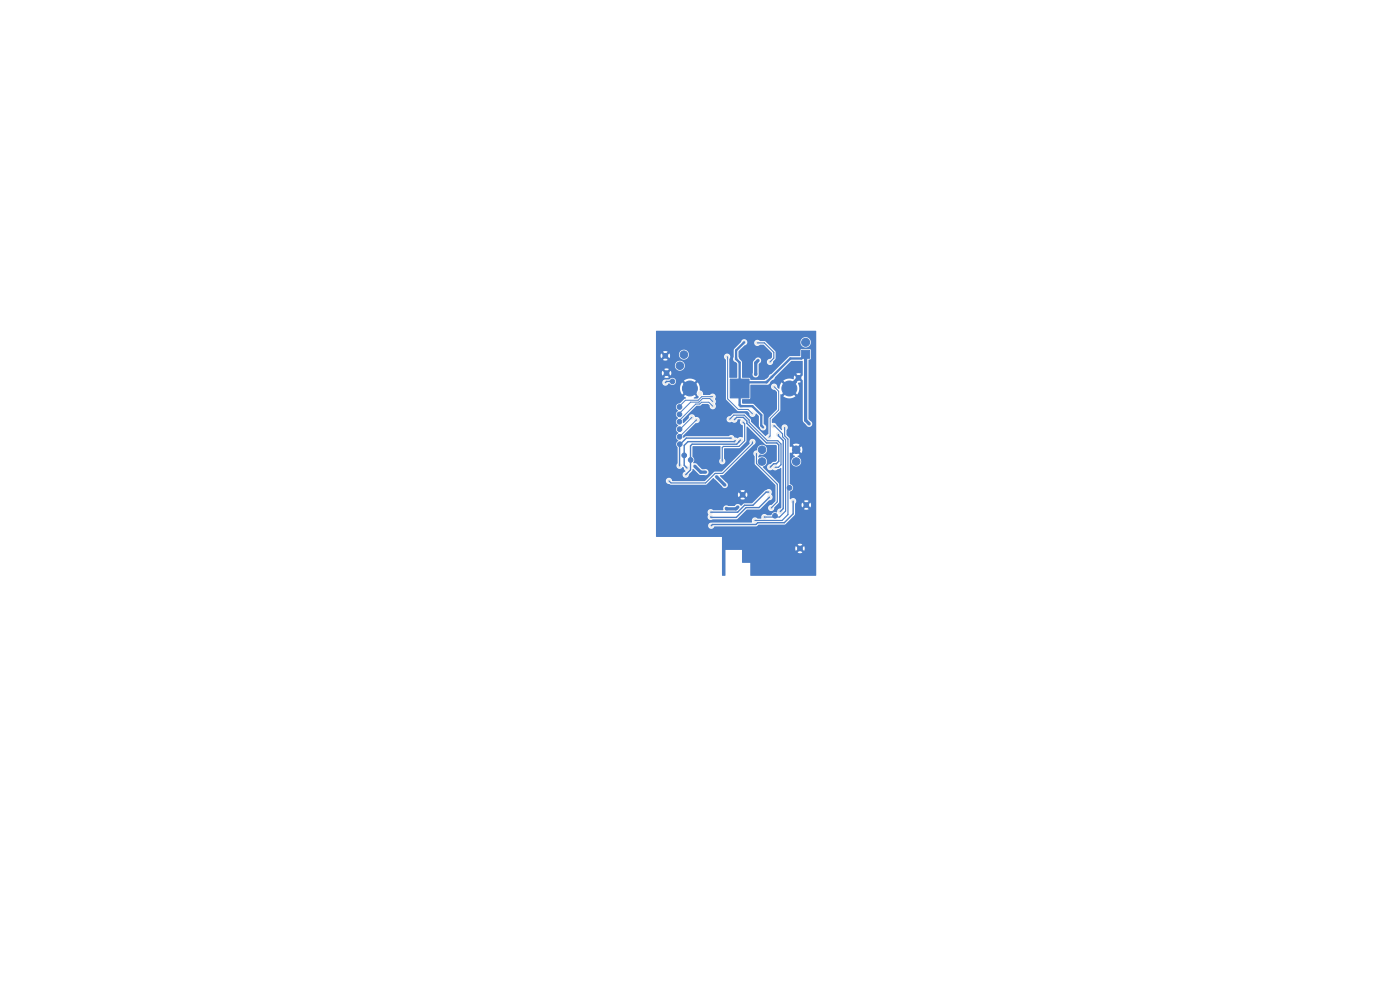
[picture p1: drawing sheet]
<svg xmlns="http://www.w3.org/2000/svg" width="297mm" height="210mm" viewBox="0 0 297 210" stroke-linecap="round" stroke-linejoin="round" font-family="sans-serif">
<g fill="#4d7fc4" stroke="#4d7fc4" stroke-width=".21">
<path d="M170.1 74.3h1.7v1.7h-1.7z"/>
<path d="M154.9 80.4h4v4h-4z"/>
<circle cx="168.9" cy="95.4" r=".8"/>
<circle cx="168.9" cy="97.9" r=".8"/>
<circle cx="170.9" cy="72.6" r=".85"/>
<circle cx="161.7" cy="95.4" r=".8"/>
<circle cx="161.7" cy="97.9" r=".8"/>
<circle cx="145.1" cy="75.2" r=".8"/>
<circle cx="144.2" cy="77.6" r=".8"/>
<circle cx="145.1" cy="96.6" r=".5"/>
<circle cx="157.5" cy="105" r=".5"/>
<circle cx="164.4" cy="109.4" r=".5"/>
<circle cx="144.2" cy="94.2" r=".5"/>
<circle cx="146.5" cy="97.6" r=".5"/>
<circle cx="144.1" cy="89.5" r=".5"/>
<circle cx="169.4" cy="80.2" r=".5"/>
<circle cx="142.7" cy="80.9" r=".5"/>
<circle cx="141.4" cy="79.2" r=".5"/>
<circle cx="144.1" cy="86.3" r=".5"/>
<circle cx="144.1" cy="87.9" r=".5"/>
<circle cx="169.7" cy="116.3" r=".5"/>
<circle cx="141.1" cy="75.5" r=".5"/>
<circle cx="171.1" cy="107.1" r=".5"/>
<circle cx="167.5" cy="82.4" r="1.59"/>
<circle cx="146.4" cy="82.4" r="1.59"/>
<circle cx="167.5" cy="103.5" r=".5"/>
<circle cx="144.2" cy="92.7" r=".5"/>
<circle cx="144.2" cy="91" r=".5"/>
</g>
<g fill="#ececec" stroke="#ececec" stroke-width=".21">
<circle cx="156.5" cy="107.6" r=".4"/>
<circle cx="157.2" cy="86.2" r=".4"/>
<circle cx="156.2" cy="76.2" r=".4"/>
<circle cx="149.7" cy="100.2" r=".4"/>
<circle cx="157.9" cy="72.6" r=".4"/>
<circle cx="163.7" cy="80" r=".4"/>
<circle cx="160.3" cy="79.4" r=".4"/>
<circle cx="148.5" cy="83.5" r=".4"/>
<circle cx="153.8" cy="102.9" r=".4"/>
<circle cx="161.9" cy="90.7" r=".4"/>
<circle cx="171.7" cy="89.9" r=".4"/>
<circle cx="154.1" cy="107.9" r=".4"/>
<circle cx="160.8" cy="76.5" r=".4"/>
<circle cx="147.4" cy="98.9" r=".4"/>
<circle cx="141.2" cy="81.2" r=".4"/>
<circle cx="162.7" cy="81" r=".4"/>
<circle cx="152" cy="101.1" r=".4"/>
<circle cx="142.9" cy="85.7" r=".4"/>
<circle cx="152.2" cy="97.7" r=".4"/>
<circle cx="152.9" cy="78.5" r=".4"/>
<circle cx="148.7" cy="76.7" r=".4"/>
<circle cx="145.5" cy="100.7" r=".4"/>
<circle cx="157.1" cy="93.4" r=".4"/>
<circle cx="156" cy="93.5" r=".4"/>
<circle cx="145.7" cy="99.3" r=".4"/>
<circle cx="144.2" cy="98.8" r=".4"/>
<circle cx="155.1" cy="92.9" r=".4"/>
<circle cx="163.6" cy="107.8" r=".4"/>
<circle cx="160.5" cy="96.2" r=".4"/>
<circle cx="159.6" cy="87.8" r=".4"/>
<circle cx="154.3" cy="75.7" r=".4"/>
<circle cx="160.7" cy="72.7" r=".4"/>
<circle cx="163.3" cy="76.8" r=".4"/>
<circle cx="163.1" cy="92.8" r=".4"/>
<circle cx="164.2" cy="82" r=".4"/>
<circle cx="151.2" cy="84.2" r=".4"/>
<circle cx="151.2" cy="85.2" r=".4"/>
<circle cx="151.2" cy="86.2" r=".4"/>
<circle cx="146.8" cy="88.5" r=".4"/>
<circle cx="147.8" cy="89.1" r=".4"/>
<circle cx="150.8" cy="108.6" r=".4"/>
<circle cx="163.1" cy="104.4" r=".4"/>
<circle cx="150.9" cy="111.5" r=".4"/>
<circle cx="154.8" cy="88.9" r=".4"/>
<circle cx="168.3" cy="106.3" r=".4"/>
<circle cx="164.4" cy="99.1" r=".4"/>
<circle cx="163.2" cy="105.5" r=".4"/>
<circle cx="163.4" cy="99.1" r=".4"/>
<circle cx="155.8" cy="89" r=".4"/>
<circle cx="150.8" cy="109.6" r=".4"/>
<circle cx="153.2" cy="97.8" r=".4"/>
<circle cx="157.6" cy="89.5" r=".4"/>
<circle cx="159.6" cy="93.7" r=".4"/>
<circle cx="141.9" cy="102" r=".4"/>
<circle cx="165.1" cy="92.2" r=".4"/>
<circle cx="165.5" cy="108.5" r=".4"/>
<circle cx="164.1" cy="90.4" r=".4"/>
<circle cx="162.2" cy="109.7" r=".4"/>
<circle cx="160.2" cy="110.4" r=".4"/>
<circle cx="166.5" cy="90.7" r=".4"/>
</g>
<path d="M157.9 72.6l-1.7 1.7v1.9l.7 .7v9l.3 .3h2.4l1.9 1.8v2.3l.4 .4M170.9 75.2l-.9 .8h-2.3l-5.1 5.1h-4.4l-1.3 1.3" fill="none" stroke="#4d7fc4" stroke-width=".5"/>
<path d="M160.8 76.5l-.5 .5v2.4M170.9 75.2v14l.8 .7M147.4 98.9l1.3 1.3h1M169.4 80.2l-1.7 1.7v.3l-.2 .2M152 101.1l1.8 1.8M156.5 107.6l-.4 .4-2-.1" fill="none" stroke="#4d7fc4" stroke-width=".7"/>
<path d="M142.7 80.9h-1.3l-.2 .3M155.1 92.9h-9.5l-1.4 1.5v4.4M155.8 89l.5-.5h1.4l.8 .8v.5l4.1 4.2h2.2l.4 .4v3.4l-.5 .6h-.6l-.7 .7M156 93.5l-.2 .2h-9.9l-.7 .8v4.2l.5 .6M157.1 93.4l-.8 .8h-9.5l-.3 .4v5.1l-1 1M165.1 92.2v.2l1.1 1.1v14.4l-.7 .6M163.1 104.4h-.6l-2.8 2.8h-1.7l-1.5 1.5h-5.7M163.2 105.5l-2.2 2.2h-2.7l-2.1 2.1h-5.3l-.1-.2M168.3 106.3v2.7l-1.9 1.9h-5.7l-.3 .4h-9.3l-.2 .2" fill="none" stroke="#4d7fc4" stroke-width=".3"/>
<path d="M160.7 72.7h1.5l2 2v1.3l-.9 .8M154.8 88.9l.9-.8h2.2l1 1v.5l3.9 3.9h2.2l.7 .7v4.4l-.5 .5h-.8M157.6 89.5l.4 .4v3.6l-1.2 1.2h-3.3l-.3 .2v2.9M159.6 93.7v.4l-6.3 6.3h-1.6l-2 2h-7.4l-.4-.4M160.5 96.2v2.1l4.4 4.4v3.8l-1.3 1.3M164.1 90.4h.2l1.7 1.6v.6l.7 .7v15.1l-1.3 1.3h-3.3M166.5 90.7v1.8l.7 .7v16l-1.3 1.2h-5.7" fill="none" stroke="#4d7fc4" stroke-width=".25"/>
<path d="M154.3 75.7l.1 8.9 2.2 2.3h2.1l.9 .9M146.8 88.5l-2.6 2.5M147.8 89.1l-3.6 3.6M151.2 84.2h-2.3l-.8 .7h-2.7l-1.3 1.3v.1M151.2 85.2l-.6-.6h-1.6l-.7 .7h-1.8l-2.4 2.4v.2M151.2 86.2l-.8-.9h-1.6l-.4 .4h-.8l-3.5 3.5v.3M164.2 82l1 1v4l-1.8 1.8v3.7l-.3 .3" fill="none" stroke="#4d7fc4" stroke-width=".21"/>
<path d="M139.2 70.2h33.9v51.9h-13.9v-2.7l-1.8-.1v-2.1h11.8l.5 .2 .5-.2-.5-.5-.5 .5h-11.8v-.5h-3.5v5.3l-.1 .2-.6-.1v-5.8h15.5l.1 .6 .6-.6h.7l.5 .6 .1-.6-.1-.5-.5 .5h-.7l-.6-.5-.1 .5h-15.5v-.8h16l.5 .5 .5-.5-.3-.1-.7 .1h-16v-1.6l-14-.1v-5.1h10.9a.79 .79 0 0 1 0 .9 .68 .68 0 0 0 .4 .7 .68 .68 0 0 0 .7-.1l5.1-.1 2.2-2 2.7-.1 2-1.9a.71 .71 0 0 0 .7-.5 .71 .71 0 0 0-.3-.8 .72 .72 0 0 0-.2-1 .72 .72 0 0 0-1 .2l-2.8 2.8h-1.7l-.7 .5a.78 .78 0 0 0-1.4 0h-1.3a.74 .74 0 0 0-.9 .1 .74 .74 0 0 0-.2 .8h-2.1a.7 .7 0 0 0-.7-.2 .7 .7 0 0 0-.5 .7h-10.9v-2.9h17.8l.6 .2 .5-.2-.5-.5-.6 .5h-17.8v-.8h17.3l.2 .5 .5-.5h.7l.5 .5 .1-.9-.1-.2-.5 .6h-.7l-.5-.6-.2 .6h-17.3v-.9h17.8l.6 .5 .5-.5-.5-.2-.6 .2h-17.8v-2.1h2.1v.2a.76 .76 0 0 0 .8 .5l.2 .1h7.5l1.5-1.4 1.8 1.7a.66 .66 0 0 0 1.1 .3 .66 .66 0 0 0-.2-1.1l-1.3-1.5 .8-.1 4.5-4.5h1.8l.3 .6 .1 1.7 4.3 4.4v3.3l-.8 .9a.68 .68 0 0 0-.7 .7 .68 .68 0 0 0 .7 .6 .68 .68 0 0 0 .6-.8l1-1.1v-3.9l-3.5-3.6a1.11 1.11 0 0 0 .8-1.5 1.11 1.11 0 0 0-1.7-.5v-.2l.2-.4a1.1 1.1 0 0 0 1.4-.3 1.1 1.1 0 0 0-.1-1.4 1.12 1.12 0 0 0-1.2-.2 1.12 1.12 0 0 0-.7 1 .69 .69 0 0 0-.7 .7h-1.8l1.9-1.8a.69 .69 0 0 0 .3-1 .69 .69 0 0 0-1-.2 .69 .69 0 0 0-.2 1l-5.8 5.8-1.7 .1-2 2h-6.8l-.1-.1a.66 .66 0 0 0-.7-.6 .66 .66 0 0 0-.6 .6h-2.1v-14.1h4.2l.1 .5a.31 .31 0 0 1 .4 .3 .31 .31 0 0 1-.4 .3 .88 .88 0 0 0 .4 1.3 .92 .92 0 0 0 0 1.6 .93 .93 0 0 0 0 1.6 .84 .84 0 0 0-.1 1.4l-.1 3.4a.66 .66 0 0 0 0 1 .66 .66 0 0 0 1.1-.2l.2 .1 .4 .8a.69 .69 0 0 0-.6 .7 .69 .69 0 0 0 .8 .7 .69 .69 0 0 0 .6-.8l.6-.7 .2-.4 1.4 1.2 1 .1a.66 .66 0 0 0 .9-.8 .67 .67 0 0 0-.9-.4l-.5-.1-1.1-1.1-.7-.1v-.3a.84 .84 0 0 0-.2-1.2l.1-2.2h5.7l.2 .1-.1 2.6a.68 .68 0 0 0 0 1 .68 .68 0 0 0 1-.1 .68 .68 0 0 0-.2-.9l.1-2.2h3.2l1.4-1.4 .1-3.1 .1-.1 3.9 3.8 2.2 .1 .2 .2v3.1l-.3 .3h-.6l-.4 .4a.69 .69 0 0 0-.7 .9 .69 .69 0 0 0 1.1 .3 1.27 1.27 0 0 0 1.3-.1l.4-.3 .1 .1 .1 8.4-.2 .2a.87 .87 0 0 0-.8 .8 .94 .94 0 0 0-1.2 .6h-.9a.73 .73 0 0 0-.9-.2 .73 .73 0 0 0-.3 .9h-.7a.72 .72 0 0 0-1-.1 .72 .72 0 0 0-.2 .9l-8.5 .1a.7 .7 0 0 0-.9 .5 .7 .7 0 0 0 .6 .8 .7 .7 0 0 0 .8-.5h8.8l.6-.4h5.5l2.1-2.1 .1-1.2h1.8l.5 .1 .6-.1-.6-.5-.5 .5h-1.8v-.9h1.3l.2 .5 .5-.5h.7l.5 .5 .1-.1-.1-.9-.5 .5h-.7l-.5-.5-.2 .5h-1.3l.2-.8h1.6l.5 .5 .6-.5-.6-.2-.5 .2h-1.6v-.2a.82 .82 0 0 0-1.3-.2v-1.6a.85 .85 0 0 0 .6-.9 .85 .85 0 0 0-.7-.8v-4.7h.4a1.08 1.08 0 0 0 1 1 1.08 1.08 0 0 0 1.1-.9 1.08 1.08 0 0 0-.8-1.2l.4-.3-.7-.7-.7 .7 .4 .2v.2a1.05 1.05 0 0 0-.7 1h-.4l.1-1.8h.2l.8-.7h.7l.7 .7 .2-.7-.2-.7-.7 .7h-.7l-.8-.7h-.2l-.1-.4h.7l.7 .7 .7-.7a1.29 1.29 0 0 0-1.4 0h-.7v-1.3l-.7-.7v-1.1a.68 .68 0 0 0 .1-.9 .68 .68 0 0 0-.9-.1 .68 .68 0 0 0-.1 1h-.2l-1-1a.85 .85 0 0 0-1-.5l.1-.8 1.7-1.7v-3.1h.7a2.08 2.08 0 0 0 2.6 0l-1.3-1.3-1.3 1.3h-.7v-.4l.2-.1 .1 .1 1.3-1.3h.7l1.3 1.3 .2-.2a2.43 2.43 0 0 0 0-2.3l.6-.2-.5-.5-.4 .4 .1 .3-1.3 1.2h-.7l-1.3-1.3-.4 .7-.1 .6-.1 .1-.3-.3a.67 .67 0 0 0-.5-.9 .67 .67 0 0 0-.8 .7 .67 .67 0 0 0 .7 .7l.5 .5v3.6l-1.7 1.8-.1 3.4-.5 .5-3.2-3-.1-.6-1.1-1.2h-2.5l-.7 .6a.67 .67 0 0 0-.7 .8 .67 .67 0 0 0 1 .4 .83 .83 0 0 0 1.4-.6l.5 .2a.79 .79 0 0 0 .5 1.2v2.4l-.1 .1a.84 .84 0 0 0-1 .2l-.6-.2a.79 .79 0 0 0-1.3-.3h-9.1l-.5 .3-.1-.4 2.7-2.6a.7 .7 0 0 0 .8-.8 .7 .7 0 0 0-.9-.6 .69 .69 0 0 0-.9-.5 .69 .69 0 0 0-.5 .8l-1.2 1-.1-.7 3-2.9h.8l.4-.4h1.2l.3 .3a.71 .71 0 0 0 1 .8 .71 .71 0 0 0 .2-1.2l.2-.4-.2-.5a.74 .74 0 0 0 0-.9 .74 .74 0 0 0-.9-.2l-.2 .2h-1.4a1.08 1.08 0 0 0-.8-1.1v-.9l-.4-.7-1.3 1.3 1.1 1.1 .4 .8-.2 .2h-.8v-.1l.5-.3-1.3-1.3-1.3 1.3 .4 .4-.3 .1-.9 .9a.83 .83 0 0 0-.9 .7 .83 .83 0 0 0 .5 .9l-.4 .5-.1 .3h-4.2v-5.5h5.1v.6l.4 .7 1.3-1.3-1.3-1.3-.4 .7v.6h-5.1v-1.2h1.3v.1a.72 .72 0 0 0 .7 .5 .72 .72 0 0 0 .7-.5 .83 .83 0 0 0 1 .3 .83 .83 0 0 0 .5-.8h1.7l1.3 1.2 1.2-1.3a2.09 2.09 0 0 0-2.5 .1l-1.7-.1a.8 .8 0 0 0-.6-.5 .8 .8 0 0 0-.8 .3h-.7a.66 .66 0 0 0-.8 .7h-1.3v-1.2h1.7l.5 .2 .5-.2-.5-.5-.5 .5h-1.7v-.8h1.2l.1 .5 .6-.5h.7l.5 .5v-.9v-.2l-.5 .6h-.7l-.6-.6-.1 .6h-1.2v-.9h1.7l.5 .5 .5-.5-.5-.2-.5 .2h-1.7v-.7h4a1.06 1.06 0 0 0 1.5 .9 1.06 1.06 0 0 0 .2-1.8 1.06 1.06 0 0 0-1.7 .7v.2h-4v-1.3l1.9 .2 .6-.2-.6-.5-.5 .5h-1.4v-.8h.9l.2 .5 .5-.5h.7l.5 .5 .1-.8h1.9v.2a1.06 1.06 0 0 0 1 .9 1.06 1.06 0 0 0 1.1-.6h7.5l.4 .6v8.4l2.5 2.5h2l.5 .5a.7 .7 0 0 0 .6 .8 .7 .7 0 0 0 .8-.8l.6 .6v2l.1 .3a.71 .71 0 0 0 .7 .7 .71 .71 0 0 0 .7-.6 .71 .71 0 0 0-.5-.8l-.1-2.2-2-2-2.4-.1-.1-.8 .1-.1h1.4l.2-.2 .1-2.9h3.4a.7 .7 0 0 0 .8-.6l.3-.2h2.5l1.3 1.2 1.1-1.1-.1-.2 .6-.5-.6-.6-.1 .8-.2 .1a2.07 2.07 0 0 0-2 .3h-2.5l.5-.4 .2-.4 .7-.7h3.8l.5 .5 .5-.5-.5-.2-.5 .2h-3.8l2.8-2.7h2.4v3l-.5 .6 .5 .5v8.5l.1 .3 .6 .6a.66 .66 0 0 0 1.1 .3 .66 .66 0 0 0-.2-1.1l-.4-.4v-12.5l.5-.4-.1-1.9h-1.9l-.2 .2-.1 1.2-2.3 .1-3.7 3.7-.5 .2-.5 .8-.5 .3h-2.9l-.3-.4h-1.5l-.1-.2v-.6h2.2l.1 .2a.66 .66 0 0 0 .8 .4 .66 .66 0 0 0 .4-.8v-2a.69 .69 0 0 0 .5-1.1 .69 .69 0 0 0-1.2 .1l-.5 .6-.1 2.6h-2.2v-2.6l-.7-1.1v-1.2l1.2-1.2 .5-.3 .1-.3h1.5a.7 .7 0 0 0 .5 .7 .7 .7 0 0 0 .8-.3l.7 .1 1.7 1.7 .1 .9-.3 .3a.68 .68 0 0 0-.8 .6 .68 .68 0 0 0 .7 .7 .68 .68 0 0 0 .6-.8l.5-.6v-1.4l-1.9-2h7.2v.2a1.11 1.11 0 0 0 1.8 .7 1.11 1.11 0 0 0-.2-1.9 1.11 1.11 0 0 0-1.6 1h-7.2l-.4-.2-1-.1a.66 .66 0 0 0-.8-.2 .66 .66 0 0 0-.4 .6h-1.5v-.1a.67 .67 0 0 0-.6-.6 .67 .67 0 0 0-.7 .6l-1.5 1.5-.1 1.8a.7 .7 0 0 0 .5 .9l.3 .4v2.9l-1.6 .1v-4.2a.66 .66 0 0 0-.3-1 .66 .66 0 0 0-.9 .7l-7.5-.1a1.06 1.06 0 0 0-.8-1.4 1.06 1.06 0 0 0-1.3 1h-1.9l-.1-.2-.5 .5h-.7l-.5-.5-.2 .5h-.9v-.9h1.4l.5 .5 .6-.5-.6-.1-1.9 .1z" fill="#4d7fc4"/>
</svg>
